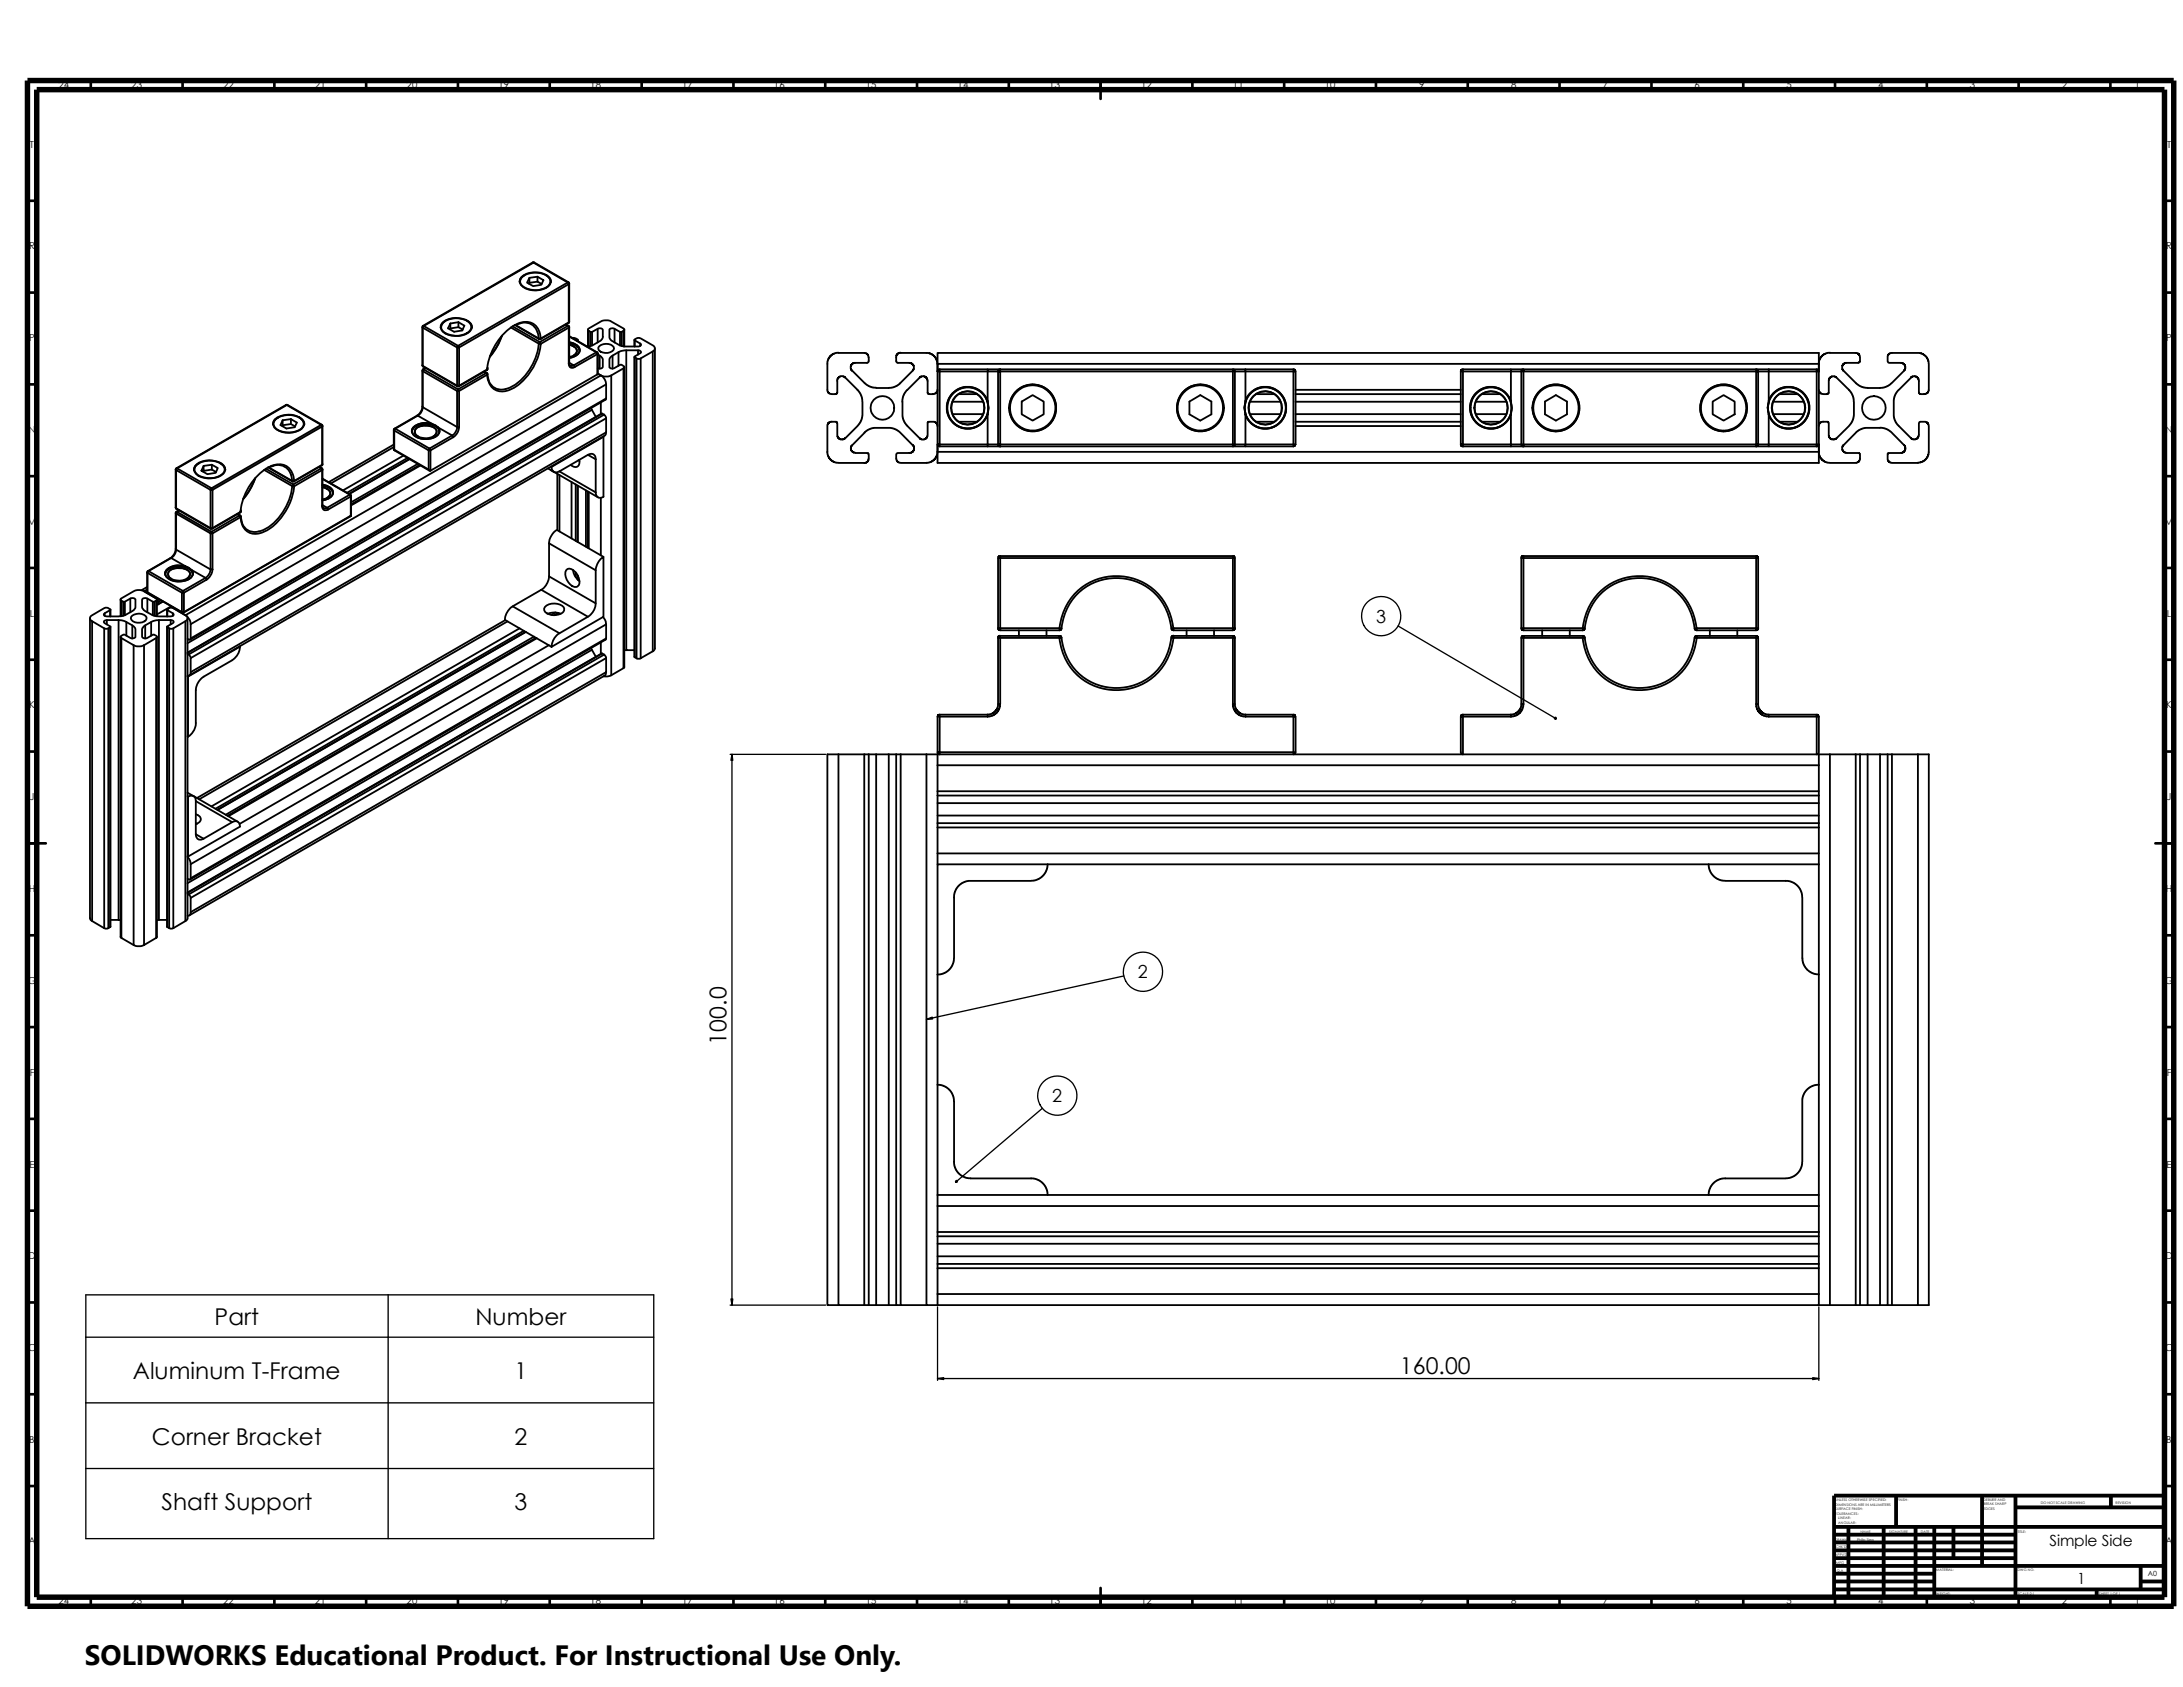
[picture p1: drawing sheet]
<svg xmlns="http://www.w3.org/2000/svg" width="279mm" height="216mm" viewBox="0 0 279 216" stroke-linecap="round" stroke-linejoin="round" font-family="sans-serif">
<defs><g id="words">
<text font-size="3.6" x="10.9" y="213">SOLIDWORKS Educational Product. For Instructional Use Only.</text>
<g font-size="3">
<text x="93" y="133.7" transform="rotate(-90 93 133.7)">100.0</text>
<text x="27.5" y="169.6">Part</text>
<text x="60.8" y="169.6">Number</text>
<text x="17" y="176.5">Aluminum T-Frame</text>
<text x="65.8" y="176.5">1</text>
<text x="179.2" y="175.8">160.00</text>
<text x="19.4" y="184.9">Corner Bracket</text>
<text x="65.9" y="184.9">2</text>
<text x="20.7" y="193.3">Shaft Support</text>
<text x="65.8" y="193.3">3</text>
</g>
<g font-size="2.3">
<text x="176.1" y="79.7">3</text>
<text x="145.6" y="125.2">2</text>
<text x="134.7" y="141.1">2</text>
</g>
<g font-size="2">
<text x="262.3" y="197.8">Simple Side</text>
<text x="265.9" y="202.7">1</text>
</g>
<g font-size="1.2">
<text x="7.5" y="11.2">24</text>
<text x="16.8" y="11.2">23</text>
<text x="28.6" y="11.2">22</text>
<text x="40.3" y="11.2">21</text>
<text x="52" y="11.2">20</text>
<text x="63.8" y="11.2">19</text>
<text x="75.5" y="11.2">18</text>
<text x="87.3" y="11.2">17</text>
<text x="99.1" y="11.2">16</text>
<text x="110.8" y="11.2">15</text>
<text x="122.6" y="11.2">14</text>
<text x="134.3" y="11.2">13</text>
<text x="146.1" y="11.2">12</text>
<text x="157.8" y="11.2">11</text>
<text x="169.5" y="11.2">10</text>
<text x="181.7" y="11.2">9</text>
<text x="193.4" y="11.2">8</text>
<text x="205.1" y="11.2">7</text>
<text x="216.9" y="11.2">6</text>
<text x="228.6" y="11.2">5</text>
<text x="240.4" y="11.2">4</text>
<text x="252.1" y="11.2">3</text>
<text x="263.9" y="11.2">2</text>
<text x="273.2" y="11.2">1</text>
<text x="3.8" y="18.9">T</text>
<text x="277.4" y="18.9">T</text>
<text x="3.7" y="31.9">R</text>
<text x="277.2" y="31.9">R</text>
<text x="3.7" y="43.7">P</text>
<text x="277.3" y="43.7">P</text>
<text x="3.6" y="55.4">N</text>
<text x="277.2" y="55.4">N</text>
<text x="3.5" y="67.2">M</text>
<text x="277.1" y="67.2">M</text>
<text x="3.8" y="78.9">L</text>
<text x="277.3" y="78.9">L</text>
<text x="3.7" y="90.7">K</text>
<text x="277.3" y="90.7">K</text>
<text x="3.8" y="102.4">J</text>
<text x="277.3" y="102.4">J</text>
<text x="3.7" y="114.2">H</text>
<text x="277.2" y="114.2">H</text>
<text x="3.6" y="125.9">G</text>
<text x="277.1" y="125.9">G</text>
<text x="3.8" y="137.7">F</text>
<text x="277.3" y="137.7">F</text>
<text x="3.8" y="149.4">E</text>
<text x="277.3" y="149.4">E</text>
<text x="3.6" y="161.2">D</text>
<text x="277.2" y="161.2">D</text>
<text x="3.6" y="172.9">C</text>
<text x="277.1" y="172.9">C</text>
<text x="3.7" y="184.7">B</text>
<text x="277.3" y="184.7">B</text>
<text x="3.6" y="197.6">A</text>
<text x="277.2" y="197.6">A</text>
<text x="7.5" y="205.3">24</text>
<text x="16.8" y="205.3">23</text>
<text x="28.6" y="205.3">22</text>
<text x="40.3" y="205.3">21</text>
<text x="52" y="205.3">20</text>
<text x="63.8" y="205.3">19</text>
<text x="75.5" y="205.3">18</text>
<text x="87.3" y="205.3">17</text>
<text x="99.1" y="205.3">16</text>
<text x="110.8" y="205.3">15</text>
<text x="122.6" y="205.3">14</text>
<text x="134.3" y="205.3">13</text>
<text x="146.1" y="205.3">12</text>
<text x="157.8" y="205.3">11</text>
<text x="169.5" y="205.3">10</text>
<text x="181.7" y="205.3">9</text>
<text x="193.4" y="205.3">8</text>
<text x="205.1" y="205.3">7</text>
<text x="216.9" y="205.3">6</text>
<text x="228.6" y="205.3">5</text>
<text x="240.4" y="205.3">4</text>
<text x="252.1" y="205.3">3</text>
<text x="263.9" y="205.3">2</text>
<text x="273.2" y="205.3">1</text>
</g>
<text font-size=".9" x="274.9" y="201.7">A0</text>
<g font-size=".4">
<text x="234.9" y="193.9">TOLERANCES:</text>
<text x="234.9" y="197.2">DRAWN</text>
<text x="234.9" y="192.1">UNLESS OTHERWISE SPECIFIED:</text>
<text x="234.9" y="192.7">DIMENSIONS ARE IN MILLIMETERS</text>
<text x="234.9" y="193.3">SURFACE FINISH:</text>
<text x="235.3" y="195">ANGULAR:</text>
<text x="235.3" y="194.5">LINEAR:</text>
<text x="237.7" y="197.2">Philip Sieg</text>
<text x="238.1" y="196.2">NAME</text>
<text x="241.8" y="196.2">SIGNATURE</text>
<text x="242.8" y="192.1">FINISH:</text>
<text x="245.8" y="196.2">DATE</text>
<text x="253.9" y="193.3">EDGES</text>
<text x="253.9" y="192.1">DEBURR AND</text>
<text x="253.9" y="192.7">BREAK SHARP</text>
<text x="258.3" y="196.2">TITLE:</text>
<text x="261.2" y="192.4">DO NOT SCALE DRAWING</text>
<text x="270.8" y="192.5">REVISION</text>
<text x="234.8" y="199.1">APPV'D</text>
<text x="235" y="198.2">CHK'D</text>
<text x="235" y="200.1">MFG</text>
<text x="235.1" y="201.1">Q.A</text>
<text x="247.8" y="201">MATERIAL:</text>
<text x="258.2" y="201">DWG NO.</text>
<text x="247.8" y="204.1">WEIGHT:</text>
<text x="258.3" y="204.1">SCALE:2:1</text>
<text x="268.7" y="204.1">SHEET 1 OF 1</text>
</g>
</g></defs>
<g fill="none" stroke="#000" stroke-width=".34">
<path d="M11.6 10.3v1.2M23.4 10.3v1.2M35.1 10.3v1.2M46.9 10.3v1.2M58.6 10.3v1.2M70.4 10.3v1.2M82.1 10.3v1.2M93.9 10.3v1.2M105.6 10.3v1.2M117.4 10.3v1.2M129.1 10.3v1.2M140.9 10.3v2.4"/>
<path d="M152.6 10.3v1.2M164.4 10.3v1.2M176.1 10.3v1.2M187.9 10.3v1.2M199.6 10.3v1.2M211.4 10.3v1.2M223.1 10.3v1.2M234.9 10.3v1.2M246.6 10.3v1.2M258.4 10.3v1.2M270.1 10.3v1.2M3.5 37.4h1.2"/>
<path d="M3.5 25.7h1.2M277 37.4h1.2M277 25.7h1.2M3.5 49.2h1.2M277 49.2h1.2M3.5 72.7h1.2M3.5 60.9h1.2M277 72.7h1.2M277 60.9h1.2M3.5 96.2h1.2M3.5 84.4h1.2M277 96.2h1.2"/>
<path d="M277 84.4h1.2M3.5 119.7h1.2M3.5 107.9h2.4M277 119.7h1.2M278.2 107.9h-2.3M3.5 131.4h1.2M277 131.4h1.2M3.5 154.9h1.2M3.5 143.2h1.2M277 154.9h1.2M277 143.2h1.2M3.5 178.4h1.2"/>
<path d="M3.5 166.7h1.2M277 178.4h1.2M277 166.7h1.2M3.5 190.2h1.2M277 190.2h1.2M11.6 204.4v1.2M23.4 204.4v1.2M35.1 204.4v1.2M46.9 204.4v1.2M58.6 204.4v1.2M70.4 204.4v1.2M82.1 204.4v1.2"/>
<path d="M93.9 204.4v1.2M105.6 204.4v1.2M117.4 204.4v1.2M129.1 204.4v1.2M140.9 203.2v2.4M152.6 204.4v1.2M164.4 204.4v1.2M176.1 204.4v1.2M187.9 204.4v1.2M199.6 204.4v1.2M211.4 204.4v1.2M223.1 204.4v1.2"/>
<path d="M234.9 204.4v1.2M246.6 204.4v1.2M258.4 204.4v1.2M270.1 204.4v1.2"/>
</g>
<g fill="none" stroke="#000" stroke-width=".49">
<path d="M234.7 199.4h23.3M234.7 198.4h23.3M234.7 197.4h23.3M234.7 196.4h23.3M234.7 195.4h42.3M236.6 195.4v9M241.1 195.4v9M242.7 191.4v4M245.2 195.4v9M247.6 195.4v9M250 195.4v4M253.7 191.4v9"/>
<path d="M258 192.9h19M258 191.4v13M270.2 191.4v1.5M277 191.4h-42.3v13M234.7 202.4h12.9M234.7 201.4h12.9M234.7 200.4h42.3M234.7 203.4h42.3M268.4 203.4v1M274 200.4v3M274 202.4h3"/>
</g>
<path d="M3.5 10.3h274.7v195.3h-274.7zM4.7 11.5h272.3v192.9h-272.3z" fill="none" stroke="#000" stroke-width=".7" stroke-linecap="butt"/>
<g fill="none" stroke="#000" stroke-width=".23">
<path d="M66.5 36.1h.1M66.7 35.5a2.8 2.8 0 0 1 3.7 .1 1.04 1.04 0 0 1-.9 1.4 2.47 2.47 0 0 1-3-.8l.1-.5zM66.8 35.4a2.7 2.7 0 0 1 3.5 .2 .92 .92 0 0 1-.8 1.4 2.66 2.66 0 0 1-2.9-.7v-.4zM67.1 35.2a.91 .91 0 0 0-.6 .9M67.8 36.2l-.1 .1M67.8 35.6v.6M67.8 35.6l1-.2 .8 .5-.3 .5-1.1 .2-.7-.4zM68.2 33.6h.2M68.2 33.6l-14.1 8.1M68.4 33.6l4.4 2.5M68.8 36l-1 .2M68.8 36l.5 .3"/>
<path d="M68.8 35.4v.6M69.9 35.2a1.01 1.01 0 0 1 .6 .9M70.5 36.1h.1M72.7 36.2l-14.1 8.1M72.7 36.2l.1 .2M72.7 36.2l-4.4-2.6-14.1 8.1M72.8 36.1l-.1 .1M72.8 36.1l.1 .2M72.8 36.4l-14 8.1M72.8 36.4v4.9M72.9 36.3l-.1 .1M72.9 36.3v4.9"/>
<path d="M22.6 59.9l-.1 .1v5M22.6 59.9h.1M22.7 59.9l4.4 2.6M22.7 59.9l-.2 .3 4.4 2.5M25 59.6a2.75 2.75 0 0 1 3.6 0 .79 .79 0 0 1-.3 1.2 2.91 2.91 0 0 1-3.2-.1 .76 .76 0 0 1-.1-1.1zM25.2 59.5a2.74 2.74 0 0 1 3.4 .1 .79 .79 0 0 1-.4 1.3 2.77 2.77 0 0 1-3.1-.4 .72 .72 0 0 1 .1-1zM25.5 59.3a1.05 1.05 0 0 0-.7 .9M26.1 59.6v.7l1-.2M26.1 59.6l1-.1 .8 .4-.3 .6-1.1 .2-.7-.5zM27.1 59.5v.6M28.2 59.3a1.13 1.13 0 0 1 .6 .9M34 60l3.5 2 .2 .2"/>
<path d="M34.3 59.8l3.1 1.8M34.4 59.8l3 1.8M34.9 54.3h.1M35 59.6a1.87 1.87 0 0 1 2.4 2M35 59.6l-.4 .2M35.1 53.8a2.7 2.7 0 0 1 3.7 .1 1.04 1.04 0 0 1-.9 1.3 2.81 2.81 0 0 1-2.8-.5l-.1-.5zM35.3 53.7a2.7 2.7 0 0 1 3.4 .1 .92 .92 0 0 1-.7 1.4 2.78 2.78 0 0 1-2.8-.5 .72 .72 0 0 1 .1-1zM35.6 53.4a1.05 1.05 0 0 0-.7 .9M36.2 53.8l-.1 .7M36.2 54.4l1-.1 .6 .3M36.6 51.8h.1M36.6 51.8l-14 8.1"/>
<path d="M36.6 51.8h.2M36.7 51.8l4.5 2.6M36.7 51.8l-14 8.1M36.8 51.8h-.1M36.8 51.8l4.4 2.6M37.2 53.6l.8 .5-.3 .6-1 .1-.8-.4 .3-.6M37.2 53.6l-1 .2M37.2 53.6v.7M38.3 53.4l.1 .1a1.13 1.13 0 0 1 .5 .8M38.9 54.3h.1M40.8 59.8l.4 .1M40.9 59.8l.3 .1"/>
<path d="M41.2 54.4l.1 .1M41.2 59.6l-3.6 2h-.2M41.2 59.9l.1 .2M41.2 59.5v.1M41.2 59.5l-3.5 2.1M41.3 54.5l-.1 5M41.3 59.4l-.1 .1M41.3 54.5v4.9M41.3 59.4l-.1 .2M50.4 55l.1 .1M50.4 57.5l.1 .1M50.4 56.9l-8.3 4.8"/>
<path d="M50.4 57.2l-8 4.7M50.5 57.6h.1M50.5 55.1l4.4 2.5M50.5 57.6l4.4 2.5M50.5 55.1v2.5M50.5 54.9h.1M50.5 54.9l-.1 .1v2.5M50.5 57.6l4.5 2.6M50.6 54.9l-.1 .2M50.6 54.9l4.4 2.5M51.6 58.3l-7.7 4.5M52.2 58.6l-7.8 4.5"/>
<path d="M52.4 58.7l-7.7 4.5M52.4 58.8l-7.7 4.4M52.7 55.2a1.5 1.5 0 0 1 1.6-1 1.84 1.84 0 0 1 1.9 .9v.1M52.7 55.4a1.01 1.01 0 0 1 1-1.1 2.61 2.61 0 0 1 2.2 .4l.3 .4v.3M53.4 54.7a2.04 2.04 0 0 1 2.4 .2 .68 .68 0 0 1-.5 1 1.97 1.97 0 0 1-2.2-.4v-.5zM53.4 53.2h.1M53.4 53.2l-2.9 1.7M53.5 59.4l-8.6 4.9M53.5 53.2l-2.9 1.7M53.5 53.2l1.8 1M53.5 55.8l-.3-.1-.1-.5 .2-.4a2.19 2.19 0 0 1 2.5 .1l.1 .4-.4 .5M53.7 59.5l-8.8 5.1"/>
<path d="M53.8 59.6l-8.9 5.1M54.1 52v.1M54.1 47.4v.1M54.1 41.8v.1M54.1 46.7v.1M54.1 52l-.2 .7-.5 .5M54.1 46.7v.2M54.1 46.8v.1M54.1 41.9l4.4 2.6M54.1 46.8l4.4 2.6M54.1 41.9v4.9M54.1 52.1l-.2 .6-.4 .5"/>
<path d="M54.1 52.1l4.4 2.6-.2 .6-.4 .4M54.1 47.5l4.4 2.5M54.1 47.5v4.6M54.1 47.3h.1M54.1 41.7h.1M54.1 41.7v.1v4.9M54.1 47.3v.1v4.6M54.1 46.9l4.4 2.5M54.2 41.7l-.1 .2M54.2 41.7l4.4 2.6M54.2 47.3l-.1 .2M54.2 47.3l4.4 2.5"/>
<path d="M54.5 47.1l-.4 .2M54.5 47.1l-.3 .2M54.9 57.6h.2M54.9 57.6v2.5M55 57.4l.1 .2M55 57.4l-.1 .2M55.1 57.6v2.6M55.3 54.2l.5 .2 .3 .3M55.3 54.2v.1M55.3 54.2a2.48 2.48 0 0 0-2.4 .5l-.2 .3a1.12 1.12 0 0 0 1.1 1.1 2.51 2.51 0 0 0 2.3-.5l.2-.4-.2-.5M56.1 54.7a2.44 2.44 0 0 0-3.3 .1 .85 .85 0 0 0 .6 1.2 2.64 2.64 0 0 0 2.6-.3l.2-.5-.1-.5M56.1 54.7l1.8 1"/>
<path d="M56.4 41.9h.1M56.7 41.3a2.71 2.71 0 0 1 3.5 .1 .8 .8 0 0 1-.4 1.2 2.7 2.7 0 0 1-3.3-.4v-.4zM56.7 41.2a2.85 2.85 0 0 1 3.5 .2 .94 .94 0 0 1-.7 1.4 2.71 2.71 0 0 1-3-.6 .75 .75 0 0 1 .2-1zM57 41.1a.91 .91 0 0 0-.6 .9M57.6 42.1v-.1l1.1-.1 .5 .3M57.6 41.4v.6M57.9 55.7l-2.9 1.7M57.9 55.7l.1 .3M58 56l-2.9 1.6M58.5 49.4h.1M58.5 44.5h.3M58.5 49.4h.3"/>
<path d="M58.5 44.5v4.9M58.5 50h.3M58.5 50v4.7h.3M58.5 49.4h.2M58.6 44.3l-.1 .2M58.6 44.3l.2 .2M58.6 49.8l-.1 .2M58.6 49.8l.2 .2M58.7 41.2l-1.1 .2M58.7 41.2l.7 .5-.2 .6-1.1 .2-.8-.5 .3-.6M58.7 41.2v.7M58.8 49.4h-.1"/>
<path d="M58.8 44.5v4.9M58.8 54.7l-.1 .1a1.64 1.64 0 0 1-.7 1.2M58.8 50v4.7M59.8 41.1a.91 .91 0 0 1 .6 .9M60.4 41.9h.1M61.9 47.6l.3 .2M62 47.6l.3 .1M62.2 47.8l.1 .2M62.2 47.8l-3.6 2M62.3 47.7l-.1 .1M62.3 47.4l-3.6 2M62.3 47.7l.1 .2"/>
<path d="M62.3 47.3v.1M62.3 47.3l-3.5 2.1M62.3 48l-3.5 2M62.4 47.9l-.1 .1M62.4 47.2l-.1 .1M62.4 47.2l-.1 .2M62.4 47.9l.2 .8M62.4 47.1v.1M64.2 43l-.1 .3a7.8 7.8 0 0 1-1.4 2.3M64.3 42.9a8.1 8.1 0 0 1-1.6 2.8M65.4 41.9l3.6 2.1M65.6 41.8l3.5 2-.1 .2"/>
<path d="M65.9 41.6l3.1 1.8M65.9 41.6l3.1 1.7M66.6 41.4a1.76 1.76 0 0 1 2.3 1.4l.1 .5M66.6 41.4l-.4 .1M69 44a7.4 7.4 0 0 1-3.5 5.5 2.11 2.11 0 0 1-2.7-.3l-.3-.6M69 43.3v.1M69 43.3h.2M69 44h.2M69.2 43.3v.1M69.2 43.3a1.98 1.98 0 0 0-.9-1.8 1.98 1.98 0 0 0-2.1-.1 7.5 7.5 0 0 0-3.9 5.9M69.2 44a7.4 7.4 0 0 1-3.9 5.9 1.93 1.93 0 0 1-2.9-1.4l-.1-.5M70.1 59.9l.8 .5"/>
<path d="M72.4 41.6l.3 .1M72.4 41.5l.4 .2M72.7 41.7l.1 .2M72.7 41.7l-3.6 2.1 .1 .2M72.8 41.7h-.1M72.8 41.7l.1 .2M72.8 41.3l-3.6 2.1h-.2M72.8 41.3h.1M72.8 41.3l-3.6 2M72.8 41.9v4.6M72.8 41.9l-3.6 2.1M72.8 46.5l.1 .5 .2 .1 .5-.1"/>
<path d="M72.9 43.1l3.5 2M72.9 46.4l.5 .4h-.3a.31 .31 0 0 1-.2-.3M72.9 41.9h-.1M72.9 46.5h-.1M72.9 41.2l-.1 .1M72.9 43.9a1.18 1.18 0 0 1 1.3 1.1M72.9 43.8a1.48 1.48 0 0 1 1.3 .9 1.28 1.28 0 0 1-1.3 1.1M72.9 43.9a1.38 1.38 0 0 1 1.3 .9M72.9 41.9v4.6M72.9 43l3.5 2.1M73.3 43.3l.1-.1 .5 .2 .1 .1-.1 .1M73.4 45.5a.61 .61 0 0 0 .4-.6 .61 .61 0 0 0-.4-.6l-.5-.2a1.23 1.23 0 0 1 .9 .7 .92 .92 0 0 1-1 .9"/>
<path d="M73.9 43.6h.1M74 43.5v.2M74 58.9l.2 .1M74.1 58.8a.71 .71 0 0 1-.3 1l-.3-.1-.5-.2M75.1 44.3l.8-.1 .9-.5a.68 .68 0 0 0 .4-.6v-.9a.43 .43 0 0 0-.7-.1l-.8 .4-.4-.2-.1-.1 .2-.2 1.6-.9 .6-.1 .5 .1 1.7 .9 .1 .2-.5 .3-.7-.4a.48 .48 0 0 0-.7 .1v.9a.68 .68 0 0 0 .4 .6l.9 .5 .5 .1h2l.2-.1v-.2l-.8-.5a.64 .64 0 0 1 .8-.2l1.5 .9a.42 .42 0 0 1 .3 .4 .42 .42 0 0 1-.3 .4l-1.6 .9h-.3l-.4-.2 .8-.5v-.2l-.1-.1-1.9-.1-.5 .1-1.1 .6-.3 .3-.1 1.1a.42 .42 0 0 0 .7 .2l.7-.4 .5 .2-.1 .2-1.6 .9M75.2 58.2l-3.6 2.1a.62 .62 0 0 1-.7 .1 .62 .62 0 0 1-.3-.6M75.2 58.2a.6 .6 0 0 1 .8-.1 .6 .6 0 0 1 .2 .7M75.2 58.2l1 .6M75.2 42.2v2.1M75.4 42.3v2M75.6 42.5v1.8M75.6 52.2l.7 1.2"/>
<path d="M75.8 52.5l-51.8 29.8M75.8 42.5v1.7M76.2 58.8v4.2M76.4 45.1l.1 .1M76.5 45.3l-.2-.2-2.9 1.7 .2 .2M76.5 45.3l-2.9 1.7M76.5 45.3v2.6M76.5 47.9l-21.4 12.3M76.5 42.1v1.7M76.5 45.2v.1M76.5 47.8v.1M76.5 47.8l.4 .2"/>
<path d="M76.5 45.4l.6 .4 .1 1.1a.43 .43 0 0 1-.7 .2M76.5 45.2v2.6M76.7 44.3a1.37 1.37 0 0 1 1.8 .1 .52 .52 0 0 1-.4 .7 1.21 1.21 0 0 1-1.5-.4zM76.8 45.5v1.7M76.9 48l.5 .5 .2 .7M76.9 48l-53.2 30.7 .2 .1a1.47 1.47 0 0 1 .5 1.1M76.9 51.5v1.5M76.9 48l.7 .2 .6-.2M77.1 52.9l-53.1 30.7M77.2 55.9h.1M77.2 55.9l-6.6 3.9-.1-.1M77.2 55.9v7.7a.61 .61 0 0 1-.7 .1 .61 .61 0 0 1-.3-.7"/>
<path d="M77.3 53.1l-.3-.2-53 30.6M77.3 53.1l-53.1 30.7M77.3 53.1l.3 .4M77.6 55.3l-.1 .3-.1 .2-53.2 30.6M77.6 51l-.1 .1-53.2 30.8M77.6 49.2v1.8l-53.2 30.7M77.6 53.5v1.8l-53.2 30.7M77.6 49.2l-53.2 30.7M77.6 53.5l-53.2 30.7M78.2 48v38.4M78.4 45.5v1.7M78.7 42.1v1.7"/>
<path d="M79.2 45.1v1.7M79.4 42.5v1.7M79.6 42.5v1.8M79.8 47.1v38.4M79.8 42.3v2M79.9 42.2v2.1M79.9 47v38.4l-.1 .1M80.2 44.8v38.4h1M81.2 43.5v.8M81.2 45.7v38.4M81.2 45.7v38.4l.3 .1M81.2 43.6v.7"/>
<path d="M81.5 45.9v38.3h.5M81.7 44.8v.6M81.9 44v.3M82 45.9v38.3M83.5 45v38.4M83.8 44.6v38.4l-.3 .4M105.9 57.8l.1 .5 .2 .4 .4 .3 .5 .2 3.5 .1 .3-.1 .2-.3 .1-.7-.1-.2h-1.6M106.4 54h.6l.1 .1 .1 1.7 .1 .2 .5 .3 .4-.2M106.4 54l-.3 .1-.2 .3v3.4M107.3 45.2h3.4l.4 .2 .1 .3M107.3 45.1l-.7 .2-.4 .3-.3 .5v3.9l.1 .2 .3 .2h.8l.1-1.8 .2-.4 .3-.1 .4 .1 1.7 1.7M109.1 47.4l1.8 1.9 .7 .3h.5"/>
<path d="M109.7 49.9l.4 .5 .3 .7v2.1l-.1 .4-.5 .9-1.6 1.6M110.6 55.4l.5-.4 .7-.2h2.4l.9 .5 1.7 1.7M110.7 55.4l-1.8 1.7v.5l.3 .3h.3M111.2 45.7v.5l-.2 .2h-1.7l-.2 .1-.2 .4v.3l.2 .2M115.3 45.2h3.6l.5 .2 .3 .3 .2 .5 .1 .4M115.3 45.1l-.3 .1-.3 .3 .1 .9h.1h1.5M115.5 51.4v1.9l.2 .7 .3 .4 1.8 1.8h.5l.4-.3 .1-1.9h.8l.3 .2 .1 .3M116.4 46.5h.3l.2 .3v.5l-1.9 2-1 .3-1.9 .1M116.8 57l.2 .4-.1 .3-.2 .2-1.9 .1-.1 .8 .2 .3 .4 .1h3.7l.5-.3 .4-.5 .1-.6v-.9v.9M120 47.5v9.4h.3v-9.4M120 47.5h.3M120 57.8v1.4h112.8v-1.4"/>
<path d="M120 49.9l-.1 .3-.3 .2h-.8l-.1-1.9-.4-.3h-.4l-2 2-.3 .6-.1 .6M120 57.8h112.8M120 56.9l.1 .1 .2 .1M120.3 47.5h6.1v3.8M120.3 57.1h6.1M120.3 47.3v.2M120.3 47.3h6.1M120.3 47.3h-.2l-.1 .2M121.9 51.4h3.9M121.9 53h3.9M122.7 50.4h2.3M122.7 54h2.3"/>
<path d="M126.4 51.4l.1 .8-.1 .9M126.4 51.4l-.3-.7-.7-.7-.9-.4-.9-.1-.8 .2-.9 .7-.5 .7-.2 .8 .1 1.1 .4 .8 .8 .7 .9 .3h1l.9-.4 .7-.7 .4-.7M126.4 57.1h1.6M126.4 47.3h1.6h-.2l-.1 .2h-1.3zM126.4 56.9h1.3l.1 .2h.2M126.4 51.3l.1 .9-.1 .9M126.4 56.9v.2M126.4 51.3v.1M126.4 51.3l-.4-.7-.7-.7-.9-.3-.9-.1-.9 .3-.7 .6-.5 .7-.2 .8v.8l.4 1 .7 .7 1 .4 .9 .1 .9-.3 .7-.6 .6-.9M126.4 53.1v3.8M126.4 56.9h-6.1v.2M127.7 47.5h.3v9.4h-.3z"/>
<path d="M128 47.3v.2M128 47.3h29.8v.2h-29.8M130.8 51.4l1.4-.8 1.4 .8v1.6l-1.4 .8-1.4-.8zM152.2 51.4l1.4-.8 1.4 .8v1.6l-1.4 .8-1.4-.8zM157.8 56.9h.3M157.8 56.9v.2h-29.8M157.8 47.3h1.6M157.8 47.3h.2l.1 .2M157.8 56.9h-29.8v.2M158.1 47.5h-.3v9.4M158.1 56.9h7.4M158.1 47.5v9.4"/>
<path d="M159.4 53l.5 1 .9 .6 .8 .3 1.1-.1 .8-.4 .7-.8 .3-.5 .1-.6-.1-1-.4-.9-.8-.7-.5-.3-.6-.1-1 .1-.5 .2-.5 .4-.7 .8-.2 1.2 .1 .9M159.4 57.1h6.1M159.4 51.3l.5-.9 .6-.5 .9-.3 .8-.1 .9 .3 .6 .4 .6 .8 .3 .9-.1 .9-.4 1-.8 .7-.8 .3h-1l-.8-.3-.8-.6-.5-.8M159.4 53.1v4h-1.6l.3-.2M159.4 47.3v.2h-1.3M159.4 51.3l-.1 .9 .1 .9M159.4 53.1h.1M159.4 47.3h6.1M160 51.4h3.9M160 53h3.9M160.8 50.4h2.3M160.8 54h2.3"/>
<path d="M165.5 47.3h.2l.1 .2M165.5 47.3v.2M165.5 47.5h.3v9.4M165.5 56.9h.3M165.5 56.9v.2M165.5 47.5h-6.1v3.8M165.5 47.5v9.4M165.8 56.9l-.3 .2M165.8 49.9h21.2M165.8 54.5h21.2M165.8 51.4h21.2M165.8 53h21.2"/>
<path d="M165.8 50.4h21.2M165.8 54h21.2M187 47.5v9.4h.2v-9.4M187 47.5h.2M187 56.9v.2l.2 .1M187.2 47.3h-.2v.2M187.2 47.3v.2M187.2 47.3h6.2M187.2 47.5h6.2M188.9 51.4h3.9M188.9 53h3.9M189.7 50.4h2.3"/>
<path d="M189.7 54h2.3M193.4 51.4l-.4-.7-.6-.7-.9-.4-.9-.1-.8 .2-.9 .7-.5 .7-.2 .8 .1 1.1 .4 .8 .7 .7 1 .3h1l.9-.4 .7-.7 .3-.7M193.4 51.4l.1 .8-.1 .9M193.4 56.9h-6.2v.2h6.2M193.4 51.3l-.4-.7-.8-.7-.8-.3-.9-.1-.9 .3-.8 .6-.4 .7-.2 .8v.8l.4 1 .6 .7 1.1 .4 .8 .1 .9-.3 .8-.6 .6-.9M193.4 57.1h1.6M193.4 47.5v-.2h1.6h-.2l-.1 .2M193.4 56.9h1.3M193.4 51.3l.1 .9-.1 .9M193.4 56.9v.2M193.4 51.3v.1M193.4 47.5v3.8"/>
<path d="M193.4 53.1v3.8M193.4 47.5h1.3M194.7 56.9h.3M194.7 47.5v9.4M194.7 47.5h.3v9.4M194.7 56.9l.1 .2h.2M195 56.9h29.8M195 56.9v.2h29.8M197.7 51.4l1.4-.8 1.5 .8v1.6l-1.5 .8-1.4-.8zM219.2 51.4l1.4-.8 1.4 .8v1.6l-1.4 .8-1.4-.8zM224.8 47.3h-29.8v.2h29.8M224.8 47.3v.2"/>
<path d="M224.8 47.5h.2v9.4h-.2M224.8 47.3h1.6M224.8 47.5v9.4M224.8 47.3h.1l.1 .2h1.4M224.8 56.9v.2M226.4 47.3h6.1M226.4 51.3l-.1 .9 .1 .9M226.4 51.3l.5-.9 .6-.5 .8-.3 .9-.1 .9 .3 .6 .4 .6 .8 .3 .9-.1 .9-.5 1-.7 .7-.8 .3h-1l-.9-.3-.7-.6-.5-.8M226.4 47.3v.2M226.4 56.9v.2h-1.6M226.4 51.3l.4-.8 .7-.6 1.1-.4 .9 .1 1 .4 .7 .7 .3 .9 .1 .9-.2 .8-.5 .7-.8 .6-.9 .3-.9-.1-.8-.3-.8-.8-.3-.7M226.4 56.9h6.1"/>
<path d="M226.4 53.1h.1M226.4 56.9h-1.4v.1l-.2 .1M226.4 51.3l-.2 .9 .2 .9M226.4 47.5v3.8M226.4 53.1v3.8M226.9 51.4h4M226.9 53h4M227.7 50.4h2.4M227.8 54h2.3M232.5 56.9h.3M232.5 56.9v.2h-6.1M232.5 47.3h.2l.1 .2h-.3v9.4"/>
<path d="M232.5 47.3v.2h-6.1M232.8 56.9l-.1 .2h-.2M232.8 49.9l.1 .3 .2 .2h.9l.1-1.9 .2-.3h.5h.2l1.7 1.8 .3 .4 .3 .7v2.1l-.2 .7-.4 .6-1.7 1.6-.5 .1-.3-.2-.1-.2-.1-1.7-.1-.1h-.6M232.8 56.9v1.2l.1 .3 .4 .5 .5 .3h3.7l.5-.2 .1-.3v-.5l-.2-.2h-1.5M232.8 46.6h-112.8v.9M232.8 46.6v-1.4h-112.8v2.3M232.8 46.6v11.2M233.3 54l-.4 .2-.1 .3M234.2 45.1l-.6 .2-.5 .3-.2 .5-.1 .5M234.2 45.2h3.4l.4 .2 .1 .3-.1 .7-1.9 .1-.3 .4v.3l.1 .2M235.9 47.4l1.9 1.9 .5 .2 .7 .1M242.1 45.1l-.3 .2-.2 .2 .1 .9 1.8 .1 .3 .3v.5l-1.7 1.8-.5 .3-.7 .2-1.9 .1"/>
<path d="M242.1 45.2h3.7l.7 .4 .3 .7 .1 3.6-.3 .4-.3 .1h-.6l-.1-1.8-.2-.3-.4-.2-.4 .2-1.7 1.7-.3 .5-.2 .7v2.1l.2 .7 .4 .5M243 54.5l1.8 1.7h.3h.2l.2-.2 .1-.3M243.7 57l.2 .4-.1 .3-.2 .2-.3 .1h-1.7v.8l.1 .2 .4 .2h3.4M243.7 57l-1.7-1.8-.4-.3-.8-.2-2.1 .1-.5 .1-.5 .3-1.8 1.8-.1 .3 .1 .4 .1 .2 .4 .1M245.6 55.7v-1.6l.2-.1h.6l.2 .1 .3 .4-.1 3.7-.2 .5-.3 .2-.4 .2-.4 .1M11.5 79.1v38.4l.1 .2 .2 .2M11.8 79.5v38.4l1.5 .9M13.4 78.5v.3M13.7 79.4v.5M14.1 78.1v.8M14.1 78v.9M15.2 79.4l.9 .1 1.1 .7 .1 .3v1a.44 .44 0 0 1-.6 .1l-.8-.4h-.1l-.4 .3 .1 .1 1.6 1"/>
<path d="M15.2 79.4h-1.5a.24 .24 0 0 0-.4 0 .24 .24 0 0 0 .1 .4l.7 .4-.4 .3-.3-.1-1.6-.9a.4 .4 0 0 1-.3-.4 .4 .4 0 0 1 .3-.4l1.6-.9h.3l.4 .2-.7 .5a.24 .24 0 0 0-.1 .3 .24 .24 0 0 0 .4 .1h1.9l.5-.2 1.1-.7 .1-.3v-1l-.1-.1h-.4l-.9 .4-.4-.1-.1-.2 1.8-1.1a1.46 1.46 0 0 1 1.2 .1l1.6 .9 .1 .1-.1 .2-.4 .1-.7-.4a.47 .47 0 0 0-.7 .2v.9l.4 .5 .9 .5 .4 .1 1.9 .1a.24 .24 0 0 0 .4-.1 .24 .24 0 0 0-.1-.3l-.7-.4a.65 .65 0 0 1 .8-.3l1.5 .9a.4 .4 0 0 1 .3 .4 .4 .4 0 0 1-.3 .4l-1.5 .9a.65 .65 0 0 1-.8-.2l.7-.4a.24 .24 0 0 0 .1-.4 .24 .24 0 0 0-.4 0h-1.9l-.4 .1-1.1 .7-.2 .3v1.1l.6 .1 .8-.5 .4 .2 .1 .1-.1 .1-1.6 1M15.2 79.4v38.3M15.4 76.7v2.2M15.5 76.9v1.9M15.8 77v1.8M16 77v1.7M16.2 79.6v1.7M16.7 76.6v1.8M16.9 78.8a1.36 1.36 0 0 1 1.9 .2 .68 .68 0 0 1-.9 .7 .79 .79 0 0 1-1.1-.7zM18.8 73.2l.1 .1M18.8 75.1l-.7 .4M18.8 75.8l4.5 2.6"/>
<path d="M18.8 75.4l-.4 .3 1.6 .9M18.9 76.6v1.8M18.9 75.8h-.1M18.9 75.8l4.4 2.6M18.9 73.3l4.4 2.6M18.9 73.3v2.5M18.9 73.1h.1M18.9 73.1l-.1 .1v2.6M19 73.1l4.4 2.5M19 73.1l-.1 .2M19.3 79.6v1.7M19.6 77v1.7"/>
<path d="M19.7 77v1.8M20 76.6l.2 .2 .1 .2M20 76.9v1.9M20.1 76.5l-.1 .1M20.1 76.7v2.1M20.3 77v.3M20.3 77.3h-.2M20.3 79.4v38.3h1.1M20.6 76.8l-.3 .2M20.8 77l-.5 .3M20.9 77l-.7 .4M21.1 73.4a1.4 1.4 0 0 1 1.5-.9 1.82 1.82 0 0 1 2.1 .9"/>
<path d="M21.2 73.6a1.11 1.11 0 0 1 1.1-1.1 2.32 2.32 0 0 1 2.2 .6l.2 .5M21.4 78v.9M21.4 78.1v.8M21.8 73a1.8 1.8 0 0 1 2.5 .4 1.2 1.2 0 0 1-1.3 .9 1.57 1.57 0 0 1-1.5-.6v-.4zM21.8 71.4h.1M21.8 71.4l-2.9 1.7M21.8 79.4v.5M21.9 71.4l-2.9 1.7M21.9 71.4l1.8 1.1M21.9 77.6l-1.8 1M22.1 78.5v.3M22.1 77.7l-.1 .1"/>
<path d="M22.2 77.8l1.5 .9M22.5 65.7v4.6l4.4 2.6-.1 .6-.5 .5M22.5 70.3a.94 .94 0 0 1-.6 1.1M22.5 60.1v4.9M22.5 65h.1M22.5 65l.1 .1M22.5 70.3v.1a1.5 1.5 0 0 1-.7 1M22.5 65l4.4 2.6M22.6 65.1l4.4 2.6M22.6 65.5l-.1 .1v4.7M22.9 65.3l-.3 .2M23.3 75.9h.2"/>
<path d="M23.3 75.9v2.4h.2M23.4 75.6l-.1 .3M23.4 75.6l.1 .3M23.5 75.9v2.4M23.5 78.3v.1M23.7 72.5a2.44 2.44 0 0 0-2.4 .5l-.2 .3a1.36 1.36 0 0 0 1.5 1.1 2.45 2.45 0 0 0 1.9-.6l.2-.4-.2-.5M23.7 72.5h.1M23.7 72.5l.8 .4M23.7 79.5v38.4M23.9 74.1l.4-.6v-.3a2.13 2.13 0 0 0-2.7-.1l-.1 .3 .2 .5 .2 .2M24 79.1v38.5l-.3 .3M24.4 79.9v1.8"/>
<path d="M24.5 72.9l1.8 1.1M24.5 72.9l.1 .3a1.06 1.06 0 0 1-1.1 1.2 2.35 2.35 0 0 1-2.2-.6 .87 .87 0 0 1 .7-1.3 2.56 2.56 0 0 1 2.5 .5M24.8 60.1v.1M26.1 60.3l-.1 .1M26.3 74l-2.9 1.6M26.3 74l.1 .2M26.4 74.2l-2.9 1.7M26.9 67.6l.1 .1M26.9 68.3h.3M26.9 68.3v4.6h.3M26.9 62.7h.3M26.9 67.6h.3"/>
<path d="M26.9 62.7v4.9M27.1 68.1l-.2 .2M27.1 68.1l-4.4-2.6-.2 .2 4.4 2.6M27.1 68.1l.1 .2M27.1 62.5l.1 .2M27.1 62.5l-.2 .2M27.1 62.5l14-8.1 .1 .1v.1l-14 8.1M27.1 60.1l.5 .3M27.2 72.9v.1a1.74 1.74 0 0 1-.8 1.2M27.2 68.3v4.6M27.2 67.6v.1M27.2 62.7v4.9"/>
<path d="M28.8 60.1v.1M30.4 65.8l.3 .2M30.7 65.6l-3.5 2.1h-.2M30.7 66l.1 .1M30.8 66.2l-3.6 2.1M30.8 65.5l-.1 .1M30.8 66.2l-.2-.2-3.5 2.1M30.8 65.5l-3.6 2.1M30.8 66.1v.1M30.8 65.4v.1M30.8 65.4l-.1 .2M30.8 66.1l.2 .8"/>
<path d="M30.8 65.3v.1M32.6 61.3l-.1 .2a7.8 7.8 0 0 1-1.3 2.3M32.7 61.2a8.1 8.1 0 0 1-1.6 2.7M33.8 60.1l3.6 2.1M37.4 62.2a7.4 7.4 0 0 1-3.4 5.5 2.13 2.13 0 0 1-2.7-.2l-.4-.6M37.4 61.6h.1M37.4 62.2h.3M37.4 61.6h.3M37.7 62.2a7.5 7.5 0 0 1-4 5.9 1.96 1.96 0 0 1-2.9-1.9M37.7 61.6a1.99 1.99 0 0 0-3.1-1.9 7.4 7.4 0 0 0-3.8 5.8M37.7 61.6h-.1M41.2 60.2v4.6"/>
<path d="M41.2 60.2l-3.5 2M41.2 64.8l.2 .4 .1 .1 .5-.1M41.2 60.2l-.1-.3-3.6 2.1-.1 .2M41.3 60.1l-.1 .1M41.3 64.7l-.1 .1M41.3 64.6l.6 .4M41.3 61.3l3.6 2M41.3 62a1.44 1.44 0 0 1 1.3 1 1.26 1.26 0 0 1-1.3 1 1.69 1.69 0 0 0 1.3-.7v-.3a1.49 1.49 0 0 0-1.3-1M41.3 62.3l.6 .2M41.3 62.4l.5 .2M41.3 60.1v4.6M41.3 64.7v.2l.2 .2 .4-.1"/>
<path d="M41.8 62.6a.6 .6 0 0 1 .5 .5 .6 .6 0 0 1-.4 .6M41.9 65l.1 .2M41.9 62.5l.2 .2a.63 .63 0 0 1-.3 1.1l-.5 .1M42.6 63.1a1.42 1.42 0 0 0-1.3-1 1.23 1.23 0 0 1 1.3 1.1M44.9 66.1l-21.4 12.3h-.2M44.9 63.3v.2M44.9 66v.1M44.9 63.5l-2.9 1.7M44.9 63.5v2.5M44.9 66l-21.4 12.3M44.9 63.5l-.1-.2-2.9 1.7M44.9 63.5h.1"/>
<path d="M44.9 65.9v.1M44.9 63.5v2.4M44.9 65.9v.2M54.9 60.1l.1 .1h.1M64.7 79.4l-39.5 22.7M65 79.5l-39.5 22.8M69.3 75.5l-3.7 2.1M69.3 75.5l5.9 3.4M69.7 77.7a1.8 1.8 0 0 1 2.5 0v.4a1.64 1.64 0 0 1-2.5 0l-.1-.2zM70.1 78.5a2.2 2.2 0 0 1 1.7 0M70.3 73.8a2.23 2.23 0 0 1-1 1.7M70.3 73.8l5.9 3.4"/>
<path d="M70.3 69.5v4.3M70.3 69.5a2.23 2.23 0 0 1 1-1.7l5.9 3.5M70.3 69.5l5.9 3.5M70.5 60.2l6 3.4M71.1 78.4l-.6 .3M71.3 60.6v7.2M71.4 78.4l-.4 .3M71.5 78.5l-.4 .2M71.6 60.3l4.6 2.7M71.6 60.8v7.2M72.5 73a.61 .61 0 0 1 .9 0 1.85 1.85 0 0 1 .7 1.9 .68 .68 0 0 1-1.1-.1 1.66 1.66 0 0 1-.5-1.8zM73.2 61.7v7.2"/>
<path d="M73.3 72.9a2.02 2.02 0 0 0 .9 1.5M73.7 62v7.2M73.7 73.3v.6M73.9 62.1v7.2M73.9 73.6v.6M74 62.2v7.2M74 73.7v.5M75 62.8v7.2M75.2 62.9v7.2M75.4 63v7.2M76.8 71.7l.4-.4v7.6l-6.6 3.9a2.15 2.15 0 0 1 1-1.8l3.6-2.1a2.12 2.12 0 0 0 1-1.7v-4.2a2.4 2.4 0 0 1 .6-1.3zM76.9 63.7v7.4"/>
<path d="M77.2 79l.3 .4 .1 .5-53.2 30.7M77.6 79.9v1.8l-53.2 30.7M128 71.2h29.8v.2h-29.8zM128 71.2h-.2v.2M157.8 71.2h.2l.1 .2M194.7 71.4h.3M194.7 71.4v9M195 71.1l-.2 .1-.1 .2M195 71.4h29.8M195 71.4v9M224.8 71.2h.1l.1 .2M224.8 71.2v.2"/>
<path d="M224.8 71.4h.2M224.8 71.4v9M224.8 71.2h-29.8v.2M225 71.4v9M13.3 80.4v38.4h.6M13.9 80.4v38.4M14.1 80.3v38.3M14.1 80.2v38.4M15.4 81.5v38.4l.1 .1M15.5 81.7v38.3l1.6 .9M16.9 80v1.7M17.1 82.6v38.3l.5 .2h.5l.3-.2"/>
<path d="M17.1 82.6l.5 .1h.5l.3-.1M18.4 82.6v38.3M18.6 80v1.7M20 81.7v38.3M20.1 81.5v38.4l-.1 .1M21.4 80.2v38.4M21.4 80.3v38.3l.3 .2M21.7 80.4v38.4l.2 .1 .3-.1M22.2 80.4v38.4M24 86.6h.1M24 94.2l.1 .1M24 83.7l.2 .1"/>
<path d="M24.1 86.6v7.7M24.2 83.8l.2 .4M24.4 81.7l-.1 .2-.3-.1M24.4 84.2v1.8M24.4 86l-.1 .4-.3 .1M30.6 82.7l.1 .1M30.7 82.8l-6.6 3.8M30.7 82.8a2.17 2.17 0 0 1-1 1.7l-3.6 2.1a2.23 2.23 0 0 0-1 1.7v4.2a2.06 2.06 0 0 1-1 1.8M66.5 80.4l-39.4 22.8M67 80.7l-39.4 22.8M67.3 80.9l-39.5 22.7M67.3 80.9l-39.4 22.8"/>
<path d="M68.3 81.5l-39.4 22.8M68.6 81.6l-39.5 22.8M68.7 81.7l-39.5 22.8M70.3 82.6l-39.7 22.9M71.6 81l-6-3.4a2.22 2.22 0 0 0-1 1.7l6 3.5M75.6 83l.7 1.1M75.8 83.2l-51.8 29.8M76.9 82.2v1.5M77.1 83.6l-53.1 30.7M77.3 83.8l-.3-.2-53 30.6M77.3 83.8l-53.1 30.7M77.3 83.8l.3 .4"/>
<path d="M77.6 86l-.1 .3-.1 .2-53.2 30.7M77.6 81.7l-.1 .2-53.2 30.7M77.6 84.2v1.8l-53.2 30.7M77.6 84.2l-53.2 30.7M78.2 86.4l-.4 .2h-.6M79.8 85.5l-1.6 .9M80.2 83.2h-.3M83.5 83.4l-1.5 .8M107.3 96.5v70.5h3.3M107.3 96.5h3.3M107.3 96.5h-1.4v70.5h1.4M110.6 96.5v70.5"/>
<path d="M110.6 96.5h.6M111.2 96.5v70.5M111.2 96.5h3.5M112.1 96.5v70.5M113.7 96.5v70.5M114.7 96.5v70.5h.6M114.7 96.5h.6M115.3 96.5v70.5h3.3M115.3 96.5h3.3M118.6 96.5v70.5h1.4M118.6 96.5h1.4M120 96.3v.1l.3 .1v-.2"/>
<path d="M120 96.5v1.4M120 97.9v3.4M120 96.5h112.8M120 97.9h112.8M120.3 91.7h6.1M120.3 91.7h-.3v4.6h.3M120.3 91.5h-.2l-.1 .2M120.3 91.5v.2M120.3 96.3h45.2M120.3 91.7v4.6M120.3 91.5h6.1M126.4 91.5v.2"/>
<path d="M127.7 81.6v8.5h.3M127.7 80.4l.1 .2 .2 .1M127.7 81.6h.3M127.7 80.4v-9h.3v9M127.7 80.4h.3M127.8 90.1l-.1 .5-.4 .5-.4 .3-.5 .1M128 90.1l-.1 .6-.4 .5-.5 .4-.6 .1M128 81.6v-.2h7.6v.2M128 81.6v8.5M128 81.4h-.2l-.1 .2M128 80.4v.3h7.6M128 81.6h7.6"/>
<path d="M128 80.4h7.6M130.4 80.7v.7M133.9 80.7v.7M135.6 81.6a7.3 7.3 0 0 0 7.3 6.7 7.3 7.3 0 0 0 7.3-6.7M135.6 80.4a7.3 7.3 0 0 1 7.3-6.7 7.3 7.3 0 0 1 7.3 6.7M135.6 80.4v.3M135.6 80.4h.3l-.1 .2-.2 .1M135.6 81.4l.2 .1v.1M135.8 80.4a7.1 7.1 0 0 1 7.1-6.4 7.1 7.1 0 0 1 7 6.4h.3M135.9 81.6a7.1 7.1 0 0 0 7 6.4 7.1 7.1 0 0 0 7-6.4h.3M135.9 81.6h-.3M149.9 80.4l.1 .2 .2 .1"/>
<path d="M150.2 80.4v.3M150.2 81.6v-.2h7.6v.2M150.2 80.4h7.6M150.2 81.3l-.2 .1-.1 .2M150.2 81.6h7.6M151.9 80.7v.7M155.4 80.7v.7M157.8 90.1l.1 .6 .4 .6 .5 .3 .6 .1M157.8 80.4v.3h-7.6M157.8 80.4h.3M157.8 81.6v8.5h.3v-8.5M157.8 81.6h.3"/>
<path d="M157.8 81.4l.2 .1 .1 .1M158.1 80.4v-9h-.3v9M158.1 90.1v.4l.3 .5 .5 .4 .5 .1M158.1 80.4l-.1 .2-.2 .1M159.4 91.7h6.1M159.4 91.5h6.1v.2M159.4 91.5v.2M165.5 91.5h.2l.1 .2M165.5 91.7h.3v4.6M165.5 91.7v4.6M187 91.7h.2v4.8l-.2-.2zM187.2 91.5v.2h6.2"/>
<path d="M187.2 91.5h-.2v.2M187.2 91.5h6.2M193.4 91.5v.2M194.7 80.4h.3M194.7 80.4l.1 .2 .2 .1M194.7 90.1l-.1 .5-.3 .5-.4 .3-.5 .1M195 81.6h7.6M195 90.1l-.1 .6-.4 .5-.5 .4-.6 .1M195 81.6h-.3v8.5h.3M195 81.4l-.2 .1-.1 .1M195 81.6v-.2h7.6v.2M195 81.6v8.5"/>
<path d="M195 80.7h7.6M195 80.4v.3M195 80.4h7.6M197.4 80.7v.7M200.9 80.7v.7M202.6 81.6a7.3 7.3 0 0 0 7.3 6.7 7.3 7.3 0 0 0 7.3-6.7M202.6 80.4l.2 .1-.2 .2M202.6 81.4l.2 .2M202.6 80.4a7.3 7.3 0 0 1 7.3-6.7 7.3 7.3 0 0 1 7.2 6.7M202.6 80.4v.3M202.8 80.4a7.1 7.1 0 0 1 7.1-6.4 7.1 7.1 0 0 1 7 6.4M202.8 81.6h-.2"/>
<path d="M202.8 81.6a7.1 7.1 0 0 0 7.1 6.5 7.1 7.1 0 0 0 7-6.5M216.9 80.4l.1 .2 .2 .1M216.9 81.6h.3M217.2 81.6h7.6M217.2 80.4h-.3M217.2 80.4v.3M217.2 81.4h-.2l-.1 .2M217.2 80.4h7.6M218.8 80.7v.7M222.4 80.7v.7M224.8 90.1l.1 .6 .4 .6 .4 .3 .7 .1M224.8 81.6v8.5"/>
<path d="M224.8 81.4h.1l.1 .2M224.8 80.4v.3h-7.6M224.8 80.4h.2M224.8 81.4v.2M224.8 90.1h.2M224.8 81.6h.2v8.5M224.8 81.4h-7.6v.2M225 90.1l.1 .4 .3 .5 .4 .4h.6v.3M225 80.4v.2l-.2 .1M226.4 91.7h6.1M226.4 91.5h6.1v.2M232.5 91.7v4.8l.3-.2v-4.6"/>
<path d="M232.5 91.5h.2l.1 .2M232.5 91.7h.3M232.8 97.9v3.4h-112.8M232.8 96.5v1.4M232.8 96.5h1.4M234.2 96.5h3.3M234.2 96.5v70.5M237.5 96.5h.6M237.5 96.5v70.5M238.1 96.5v70.5M238.1 96.5h.9v70.5M239 96.5h2.6"/>
<path d="M240.6 96.5v70.5M241.6 96.5h.5M241.6 96.5v70.5M242.1 96.5h3.4M242.1 96.5v70.5M245.5 96.5h1.4v70.5h-1.4zM14.1 118.6l-.2 .2M14.1 117.7h1.1M15.2 117.7l.2 .1M20.3 117.7l-.2 .1M23.7 117.9l-1.5 .9M24 101.9l.1 .1"/>
<path d="M24 114.4l.2 .1M24 109.7l.3 .4 .1 .5M24 101.5l6.4 3.7M24.1 102a.6 .6 0 0 1 .7-.1 .6 .6 0 0 1 .3 .6M24.1 102v7.6h-.1M24.2 114.5l.2 .4M24.4 112.4l-.1 .2-.3-.1M24.4 110.6v1.8M24.4 114.9v1.8M24.4 116.7l-.1 .4-.3 .1M25.1 106.8a.61 .61 0 0 0 .3 .6 .61 .61 0 0 0 .7-.1M25.1 102.5v4.3"/>
<path d="M25.1 104.2a.64 .64 0 0 1 .6 .6 .64 .64 0 0 1-.6 .7M25.1 102.5l4.6 2.7M25.1 106.8l1 .5M25.1 105.3l.1 .1M29.7 105.2a.61 .61 0 0 1 .7 0 .61 .61 0 0 1 .3 .6l-6.6 3.8M29.7 105.2l-3.6 2.1M120 105.3v.6M120 101.3v.5M120 101.8v3.5M120 105.3h112.8M120 101.8h112.8M120 104.4h112.8"/>
<path d="M120 102.8h112.8M120 109.2v1.4M120 105.9v3.3M120 105.9h112.8M134.1 110.6l-.1 .7-.4 .6-.6 .6-.5 .2h-8.6l-.7 .3-.6 .4-.4 .7-.1 .8-.1 8.2-.2 .6-.5 .6-.6 .3-.7 .1M134.1 110.6h-14.1v14.1M134.1 110.6h98.7M218.7 110.6l.1 .7 .3 .6 .7 .6 .5 .2h8.3l.5 .1 .5 .2 .5 .4 .4 .7 .2 .8v7.7M232.8 110.6v42.3h-14.1M232.8 105.3v.6M232.8 101.3v.5M232.8 101.8v3.5"/>
<path d="M232.8 105.9v3.3h-112.8M232.8 109.2v1.4M20 120l-1.6 .9M120 138.8l.7 .1 .6 .4 .5 .6 .2 .5 .1 8.3 .1 .7 .4 .7 .6 .4 .7 .3 8.6 .1 .5 .2 .6 .5 .4 .6 .1 .7M120 124.7v28.2M230.7 122.6l.2 .9 .4 .6 .6 .4 .9 .2M232.8 138.8l-.7 .1-.6 .4-.6 .6-.2 .5v8.3l-.2 .7-.4 .7-.5 .5-.5 .1-.5 .1-8.3 .1-.5 .2-.7 .5-.3 .7-.1 .6M120 158.2v3.6M120 157.7v.5M120 152.9v1.4M120 154.3v3.4M120 157.7h112.8"/>
<path d="M120 154.3h112.8M120 159.2h112.8M218.7 152.9h-98.7M232.8 158.2v3.6M232.8 157.7v.5h-112.8M232.8 152.9v1.4M232.8 154.3v3.4M110.6 167h.6M111.2 167h3.5M120 161.8v.5M120 165.6v1.4M120 162.3v3.3"/>
<path d="M120 161.8h112.8M120 165.6h112.8M120 160.8h112.8M232.8 167h1.4M232.8 161.8v.5h-112.8M232.8 165.6v1.4h-112.8M232.8 162.3v3.3M234.2 167h3.3M237.5 167h.6M238.1 167h3.5M241.6 167h.5M242.1 167h3.4"/>
<circle cx="112.9" cy="52.2" r="1.51"/>
<circle cx="123.9" cy="52.2" r="2.12"/>
<circle cx="123.9" cy="52.2" r="2.63"/>
<circle cx="123.9" cy="52.2" r="2.14"/>
<circle cx="132.2" cy="52.2" r="3"/>
<circle cx="132.2" cy="52.2" r="2.91"/>
<circle cx="153.6" cy="52.2" r="3"/>
<circle cx="153.6" cy="52.2" r="2.91"/>
<circle cx="161.9" cy="52.2" r="2.11"/>
<circle cx="161.9" cy="52.2" r="2.14"/>
<circle cx="161.9" cy="52.2" r="2.63"/>
<circle cx="190.8" cy="52.2" r="2.12"/>
<circle cx="190.8" cy="52.2" r="2.63"/>
<circle cx="190.8" cy="52.2" r="2.14"/>
<circle cx="199.1" cy="52.2" r="3"/>
<circle cx="199.2" cy="52.2" r="2.91"/>
<circle cx="220.6" cy="52.2" r="2.91"/>
<circle cx="220.6" cy="52.2" r="3"/>
<circle cx="228.9" cy="52.2" r="2.11"/>
<circle cx="228.9" cy="52.2" r="2.14"/>
<circle cx="228.9" cy="52.2" r="2.63"/>
<circle cx="239.8" cy="52.2" r="1.51"/>
<circle cx="165.6" cy="96.4" r=".15"/>
</g>
<g fill="none" stroke="#000" stroke-width=".17">
<path d="M93.5 96.5h12.2M93.7 96.5v70.5M178.9 80.1l20.2 11.8M143.8 124.9l-25.2 5.6M133.4 141.8l-11 9.4M11 165.7h72.7v31.2h-72.7zM11 179.5h72.7M11 171.1h72.7M49.7 165.7v31.2M93.5 167h12.2M120 167.3v9.4M120 176.4h112.8"/>
<path d="M232.8 167.3v9.4M11 187.9h72.7"/>
<circle cx="176.8" cy="78.9" r="2.51"/>
<circle cx="146.3" cy="124.4" r="2.51"/>
<circle cx="135.3" cy="140.2" r="2.51"/>
</g>
<g fill="#000" stroke="#000" stroke-width=".17">
<path d="M93.7 96.5l.1 .8h-.2z" fill-rule="evenodd"/>
<path d="M199 91.9a.12 .12 0 0 1 .1-.1 .12 .12 0 0 1 .1 .2l-.1-.1 .1 .1h-.2z" fill-rule="evenodd"/>
<path d="M118.6 130.5l.7-.3 .1 .2z" fill-rule="evenodd"/>
<path d="M122.4 151.1h.1v.2h-.2l.1-.1-.1 .1z" fill-rule="evenodd"/>
<path d="M93.6 166.2h.2l-.1 .8z" fill-rule="evenodd"/>
<path d="M120 176.4l.8-.1v.3z" fill-rule="evenodd"/>
<path d="M232 176.3l.8 .1-.8 .2z" fill-rule="evenodd"/>
</g>
<path d="M10.9 209.2h104.7v6.7h-104.7z" fill="#fff"/>
<use href="#words"/>
</svg>
